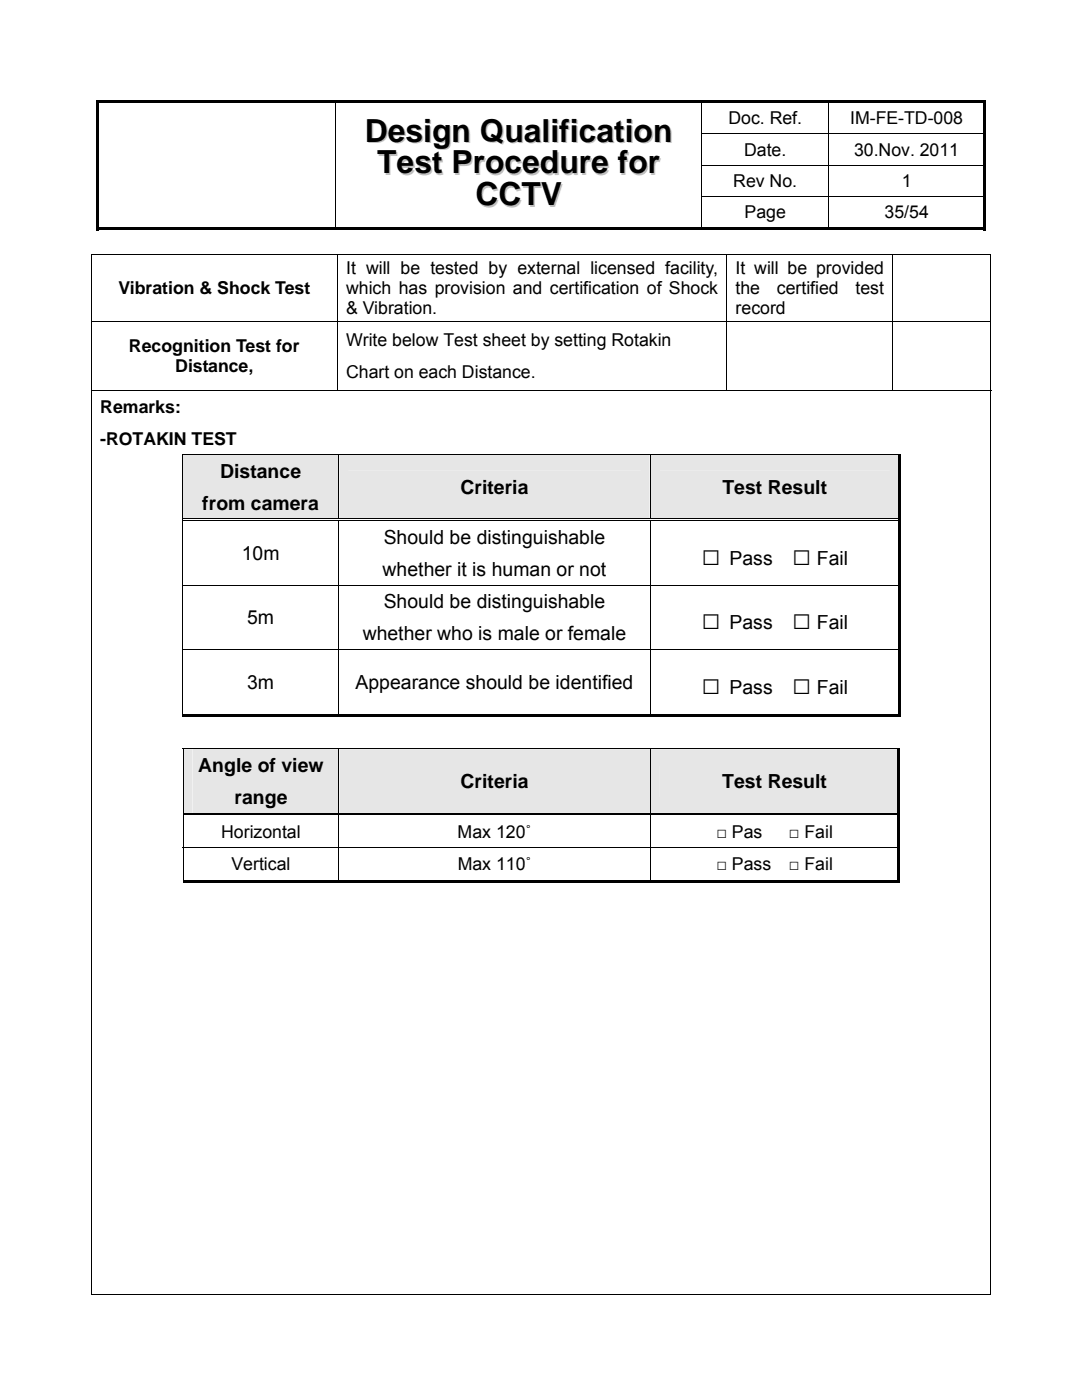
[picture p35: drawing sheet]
<svg xmlns="http://www.w3.org/2000/svg" width="216mm" height="279mm" viewBox="0 0 216 279" stroke-linecap="round" stroke-linejoin="round" font-family="sans-serif">
<defs><g id="words">
<g font-size="6.3">
<text x="72.8" y="28.3">Design Qualification</text>
<text x="75.3" y="34.6">Test Procedure for</text>
<text x="94.9" y="41">CCTV</text>
<text x="140" y="112.7">□</text>
<text x="158.1" y="112.7">□</text>
<text x="140" y="125.5">□</text>
<text x="158.1" y="125.5">□</text>
<text x="140" y="138.4">□</text>
<text x="158.1" y="138.4">□</text>
</g>
<g font-size="3.9">
<text x="43.9" y="95.4">Distance</text>
<text x="40.4" y="101.8">from camera</text>
<text x="91.9" y="98.6">Criteria</text>
<text x="144.1" y="98.6">Test Result</text>
<text x="48.2" y="111.7">10m</text>
<text x="76.6" y="108.6">Should be distinguishable</text>
<text x="145.6" y="112.7">Pass</text>
<text x="163" y="112.7">Fail</text>
<text x="76.3" y="114.9">whether it is human or not</text>
<text x="49.3" y="124.6">5m</text>
<text x="76.6" y="121.4">Should be distinguishable</text>
<text x="145.6" y="125.5">Pass</text>
<text x="163" y="125.5">Fail</text>
<text x="72.4" y="127.8">whether who is male or female</text>
<text x="49.3" y="137.5">3m</text>
<text x="70.9" y="137.5">Appearance should be identified</text>
<text x="145.6" y="138.4">Pass</text>
<text x="163" y="138.4">Fail</text>
<text x="39.6" y="154.2">Angle of view</text>
<text x="46.8" y="160.5">range</text>
<text x="91.9" y="157.3">Criteria</text>
<text x="144.1" y="157.3">Test Result</text>
</g>
<g font-size="3.5">
<text x="145.4" y="24.8">Doc. Ref.</text>
<text x="169.6" y="24.8">IM-FE-TD-008</text>
<text x="148.5" y="31.1">Date.</text>
<text x="170.4" y="31.1">30.Nov. 2011</text>
<text x="146.3" y="37.3">Rev No.</text>
<text x="179.9" y="37.3">1</text>
<text x="148.6" y="43.6">Page</text>
<text x="176.5" y="43.6">35/54</text>
<text x="23.6" y="58.7">Vibration &amp; Shock Test</text>
<text x="69.1" y="54.7">It will be tested by external licensed facility,</text>
<text x="69.1" y="58.7">which has provision and certification of Shock</text>
<text x="146.8" y="54.7">It will be provided</text>
<text x="146.8" y="58.7">the</text>
<text x="155" y="58.7">certified</text>
<text x="170.7" y="58.7">test</text>
<text x="69.1" y="62.8">&amp; Vibration.</text>
<text x="146.8" y="62.8">record</text>
<text x="25.7" y="70.2">Recognition Test for</text>
<text x="69.1" y="69.1">Write below Test sheet by setting Rotakin</text>
<text x="35" y="74.3">Distance,</text>
<text x="69.1" y="75.4">Chart on each Distance.</text>
<text x="20" y="82.4">Remarks:</text>
<text x="20" y="88.8">-ROTAKIN TEST</text>
<text x="44.1" y="167.2">Horizontal</text>
<text x="91.3" y="167.2">Max 120˚</text>
<text x="142.9" y="167.2">□ Pas</text>
<text x="157.4" y="167.2">□ Fail</text>
<text x="46.2" y="173.7">Vertical</text>
<text x="91.3" y="173.7">Max 110˚</text>
<text x="142.9" y="173.7">□ Pass</text>
<text x="157.4" y="173.7">□ Fail</text>
</g>
</g></defs>
<g fill="#000">
<path d="M19.2 20h.5v.5h-.5zM19.2 20h177.5v.5h-177.5zM19.2 20.5h.5v6.1h-.5zM19.2 26.6h.5v.2h-.5zM19.2 26.8h.5v6.1h-.5zM19.2 32.9h.5v.1h-.5zM19.2 33h.5v6.1h-.5zM19.2 39.1h.5v.2h-.5zM66.9 26.6h.2v.2h-.2zM66.9 32.9h.2v.1h-.2zM66.9 39.1h.2v.2h-.2zM139.9 26.6h.2v.2h-.2z"/>
<path d="M139.9 32.9h.2v.1h-.2zM139.9 39.1h.2v.2h-.2zM196.2 20h.5v.5h-.5zM196.2 20.5h.5v6.1h-.5zM196.2 26.8h.5v6.1h-.5zM196.2 33h.5v6.1h-.5zM18.2 50.8h.1v.6h-.1zM19.2 39.3h.5v6.6h-.5zM19.2 45.4h47.7v.5h-47.7zM66.9 45.4h73v.5h-73zM67.3 50.8l.1 .6zM139.9 45.4h25.4v.5h-25.4z"/>
<path d="M145 50.8l.1 .6zM165.3 45.4h30.9v.5h-30.9zM178.1 50.8l.1 .6zM196.2 39.3h.5v6.6h-.5zM196.2 45.4h.5v.5h-.5zM197.6 50.8h.2v.6h-.2zM18.2 64.1h.1v.5h-.1zM67.3 64.1l.1 .5zM145 64.1l.1 .5zM178.1 64.1l.1 .5zM197.6 64.1h.2v.5h-.2z"/>
</g>
<g fill="none" stroke="#000" stroke-width=".2">
<path d="M67 20.5v6.1M67 26.8v6.1M67 33v6.1M67 39.3v6.1M140 20.5v6.1M140 26.8v6.1M140 33v6.1M140 39.3v6.1M140.1 26.7h56.6M165.4 20.5v6.1M165.4 26.8v6.1M165.4 33v6.1"/>
<path d="M165.4 39.3v6.1M196.7 33h-56.6M196.7 39.2h-56.6M18.2 51.4v12.7M18.3 50.8h49M67.3 51.4v12.7M67.4 50.8h77.6M145 51.4v12.7M145.1 50.8h33M178.2 51.4v12.7M178.2 50.8h19.4M197.7 51.4v12.7"/>
<path d="M18.2 64.6v13.2M18.3 64.1h49M67.3 64.6v13.2M67.4 64.1h77.6M145 64.6v13.2M145.1 64.1h33M178.2 64.6v13.2M178.2 64.1h19.4M197.7 64.6v13.2"/>
</g>
<g fill="#e6e6e6">
<path d="M36.5 90.8h31v12.7h-31z"/>
<path d="M38.3 90.8h27.4v6.3h-27.4z"/>
<path d="M38.3 97.1h27.4v6.4h-27.4z"/>
<path d="M67.7 90.8h61.9v12.7h-61.9z"/>
<path d="M69.5 94h58.3v6.3h-58.3z"/>
<path d="M129.8 90.8h49.4v12.7h-49.4z"/>
<path d="M131.6 94h46v6.3h-46z"/>
</g>
<g fill="#000">
<path d="M36.3 90.6h.2v.2h-.2zM36.3 103.5h.2v.5h-.2zM67.5 104h.2zM67.5 103.5h.6v.2h-.6zM67.5 103.8h.6v.2h-.6zM129.6 104h.2zM129.6 103.5h.5v.2h-.5zM129.6 103.8h.5v.2h-.5zM179.2 90.8h.6v12.7h-.6zM179.2 103.5h.6v.5h-.6zM179.2 104h.6v12.7h-.6zM179.2 116.9h.6v12.7h-.6z"/>
<path d="M36.3 142.5h31.2v.5h-31.2zM67.5 142.5h62.1v.5h-62.1zM129.6 142.5h49.6v.5h-49.6zM179.2 129.8h.6v13.2h-.6zM179.2 142.5h.6v.5h-.6z"/>
</g>
<g fill="none" stroke="#000" stroke-width=".2">
<path d="M36.3 90.7h143.5M36.4 90.8v12.7M67.6 90.8v12.7M129.7 90.8v12.7M36.3 116.8h143.5M36.4 104v12.7M36.4 116.9v12.7M36.5 103.6h31M36.5 103.9h31M67.6 104v12.7M67.6 116.9v12.7M68.1 103.6h61.5"/>
<path d="M68.1 103.9h61.5M129.7 104v12.7M129.7 116.9v12.7M130.1 103.6h49.1M130.1 103.9h49.1M36.3 129.7h143.5M36.4 129.8v12.7M67.6 129.8v12.7M129.7 129.8v12.7"/>
</g>
<g fill="#e6e6e6">
<path d="M36.6 149.5h30.9v12.7h-30.9z"/>
<path d="M38.4 149.5h27.3v6.4h-27.3z"/>
<path d="M38.4 155.9h27.3v6.3h-27.3z"/>
<path d="M67.7 149.5h62v12.7h-62z"/>
<path d="M69.5 152.7h58.4v6.3h-58.4z"/>
<path d="M129.9 149.5h49.2v12.7h-49.2z"/>
<path d="M131.7 152.7h45.8v6.3h-45.8z"/>
</g>
<g fill="#000">
<path d="M36.4 149.4h.2v.1h-.2zM36.4 162.2h.2v.6h-.2zM36.4 175.6h31.1v.5h-31.1zM67.5 162.7l.2 .1zM67.5 162.2h.6v.2h-.6zM67.5 162.6h.6v.1h-.6zM67.5 175.6h62.2v.5h-62.2zM129.7 162.7l.2 .1zM129.7 162.2h.5v.2h-.5zM129.7 162.6h.5v.1h-.5zM129.7 175.6h49.4v.5h-49.4zM179.1 149.5h.5v12.7h-.5z"/>
<path d="M179.1 162.2h.5v.6h-.5zM179.1 162.8h.5v6.3h-.5zM179.1 169.3h.5v6.8h-.5zM179.1 175.6h.5v.5h-.5zM197.6 258.3h.2v.1h-.2z"/>
</g>
<g fill="none" stroke="#000" stroke-width=".2">
<path d="M18.2 77.9h179.6M18.2 77.9v180.5M197.7 77.9v180.5M36.4 149.4h143.2M36.5 149.5v12.7M67.6 149.5v12.7M129.8 149.5v12.7M36.4 169.2h143.2M36.5 162.8v6.3M36.5 169.3v6.3M36.6 162.3h30.9M36.6 162.6h30.9"/>
<path d="M67.6 162.8v6.3M67.6 169.3v6.3M68.1 162.3h61.6M68.1 162.6h61.6M129.8 162.8v6.3M129.8 169.3v6.3M130.2 162.3h48.9M130.2 162.6h48.9M18.2 258.4h179.4"/>
</g>
<use href="#words"/>
</svg>
